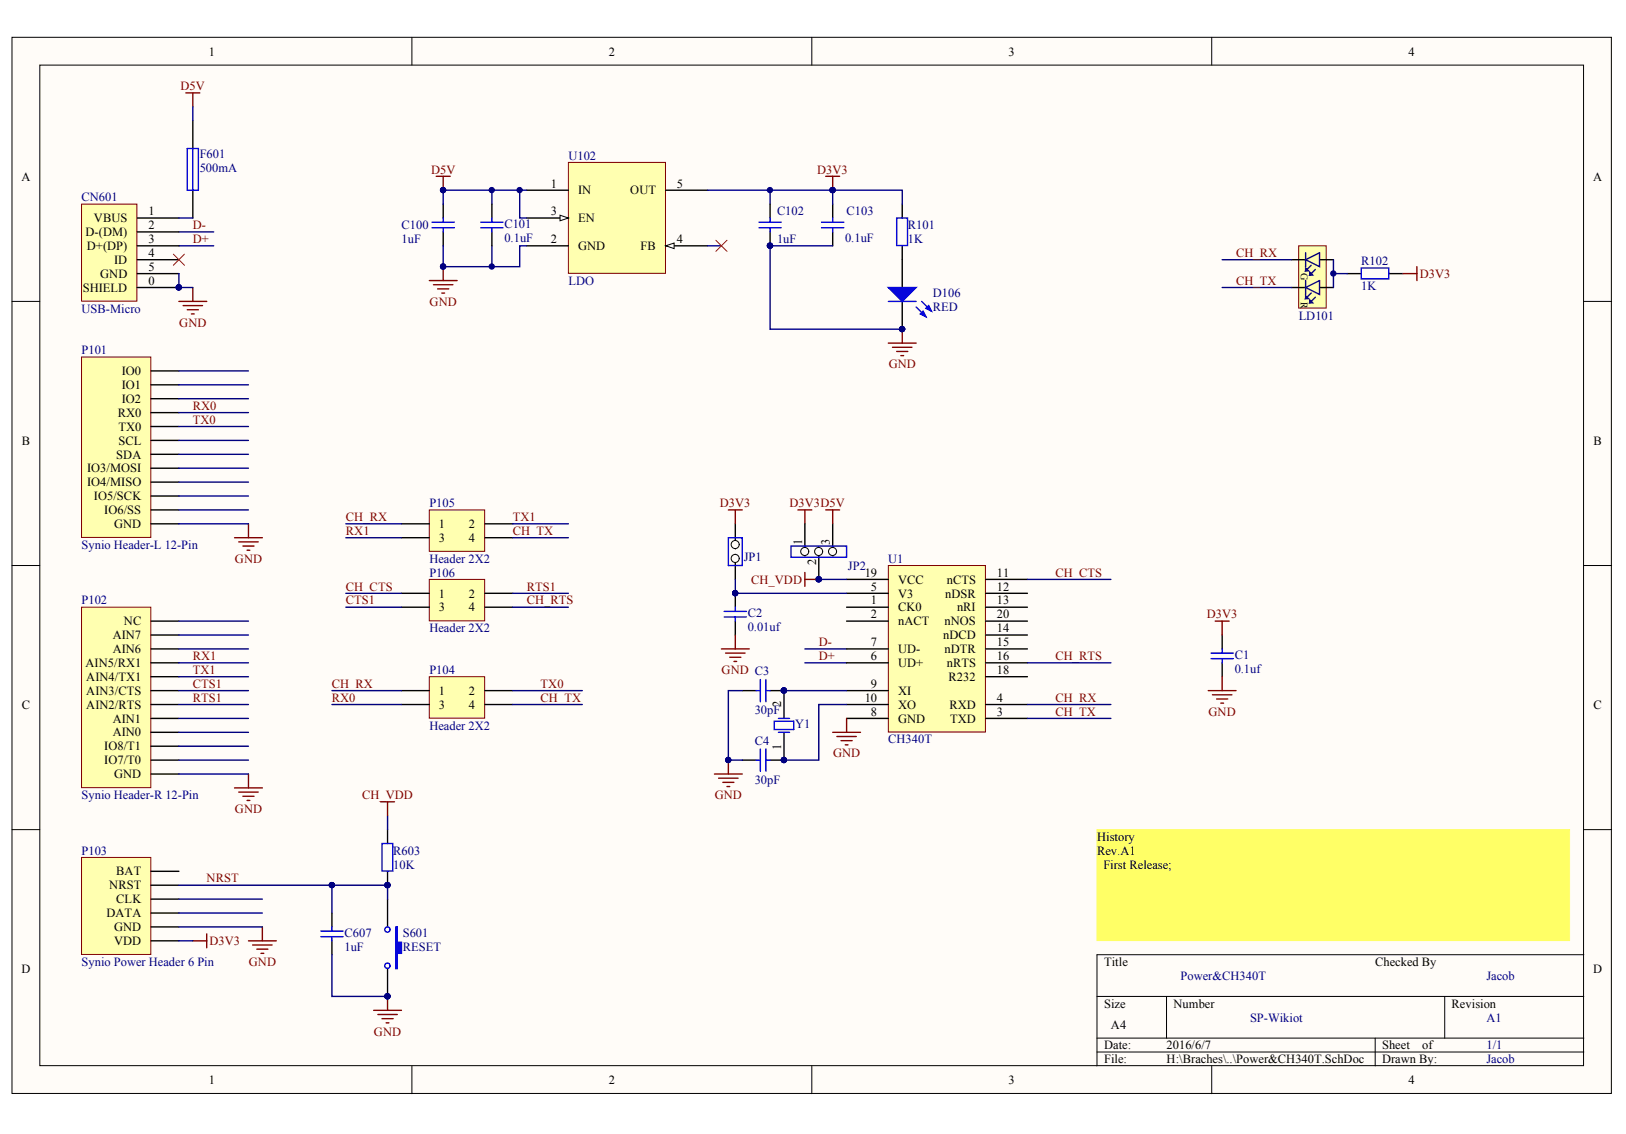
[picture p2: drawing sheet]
<svg xmlns="http://www.w3.org/2000/svg" width="287mm" height="200mm" viewBox="0 0 287 200" stroke-linecap="round" stroke-linejoin="round" font-family="sans-serif">
<defs><g id="words">
<g font-size="2.2">
<text x="36.8" y="9.8">1</text>
<text x="107.4" y="9.8">2</text>
<text x="177.9" y="9.8">3</text>
<text x="248.4" y="9.8">4</text>
<text x="3.8" y="31.9">A</text>
<text x="97.2" y="33.1">1</text>
<text x="102" y="34.3">IN</text>
<text x="111.2" y="34.3">OUT</text>
<text x="119.4" y="33.1">5</text>
<text x="281" y="31.9">A</text>
<text x="15.1" y="41.7">D-(DM)</text>
<text x="16.6" y="39.2">VBUS</text>
<text x="26.2" y="40.4">2</text>
<text x="26.2" y="38">1</text>
<text x="97.2" y="38">3</text>
<text x="102" y="39.2">EN</text>
<text x="15.3" y="44.1">D+(DP)</text>
<text x="20.1" y="46.6">ID</text>
<text x="26.2" y="47.8">5</text>
<text x="26.2" y="45.3">4</text>
<text x="26.2" y="42.9">3</text>
<text x="97.2" y="42.9">2</text>
<text x="102" y="44.1">GND</text>
<text x="113" y="44.1">FB</text>
<text x="119.4" y="42.9">4</text>
<text x="14.6" y="51.5">SHIELD</text>
<text x="17.7" y="49">GND</text>
<text x="26.2" y="50.2">0</text>
<text x="21.5" y="71.1">IO2</text>
<text x="21.5" y="68.6">IO1</text>
<text x="21.5" y="66.2">IO0</text>
<text x="20.8" y="73.5">RX0</text>
<text x="20.9" y="76">TX0</text>
<text x="3.8" y="78.4">B</text>
<text x="15.4" y="83.3">IO3/MOSI</text>
<text x="20.5" y="80.9">SDA</text>
<text x="20.9" y="78.4">SCL</text>
<text x="281.1" y="78.4">B</text>
<text x="15.4" y="85.8">IO4/MISO</text>
<text x="16.6" y="88.2">IO5/SCK</text>
<text x="18.4" y="90.7">IO6/SS</text>
<text x="20.1" y="93.1">GND</text>
<text x="77.4" y="93.1">1</text>
<text x="77.4" y="95.6">3</text>
<text x="82.7" y="93.1">2</text>
<text x="82.7" y="95.6">4</text>
<text x="141.5" y="96.1" transform="rotate(-90 141.5 96.1)">1</text>
<text x="143.9" y="99.6" transform="rotate(-90 143.9 99.6)">2</text>
<text x="146.4" y="96.1" transform="rotate(-90 146.4 96.1)">3</text>
<text x="152.5" y="101.7">19</text>
<text x="175.8" y="101.7">11</text>
<text x="77.4" y="105.4">1</text>
<text x="77.4" y="107.8">3</text>
<text x="82.7" y="105.4">2</text>
<text x="82.7" y="107.8">4</text>
<text x="153.6" y="104.2">5</text>
<text x="153.6" y="106.6">1</text>
<text x="158.4" y="105.4">V3</text>
<text x="158.4" y="102.9">VCC</text>
<text x="158.4" y="107.8">CK0</text>
<text x="166.7" y="105.4">nDSR</text>
<text x="167" y="102.9">nCTS</text>
<text x="168.8" y="107.8">nRI</text>
<text x="175.8" y="104.2">12</text>
<text x="175.8" y="106.6">13</text>
<text x="19.9" y="112.7">AIN7</text>
<text x="21.9" y="110.3">NC</text>
<text x="153.6" y="114">7</text>
<text x="153.6" y="109.1">2</text>
<text x="158.4" y="110.3">nACT</text>
<text x="166.4" y="112.7">nDCD</text>
<text x="166.6" y="110.3">nNOS</text>
<text x="175.8" y="109.1">20</text>
<text x="175.8" y="111.5">14</text>
<text x="175.8" y="114">15</text>
<text x="15.1" y="117.7">AIN5/RX1</text>
<text x="19.9" y="115.2">AIN6</text>
<text x="153.6" y="116.4">6</text>
<text x="158.4" y="117.7">UD+</text>
<text x="158.4" y="115.2">UD-</text>
<text x="166.6" y="115.2">nDTR</text>
<text x="167" y="117.7">nRTS</text>
<text x="175.8" y="116.4">16</text>
<text x="175.8" y="118.9">18</text>
<text x="3.8" y="125">C</text>
<text x="15.2" y="125">AIN2/RTS</text>
<text x="15.2" y="122.6">AIN3/CTS</text>
<text x="15.2" y="120.1">AIN4/TX1</text>
<text x="77.4" y="122.6">1</text>
<text x="77.4" y="125">3</text>
<text x="82.7" y="122.6">2</text>
<text x="82.7" y="125">4</text>
<text x="137.8" y="124.8" transform="rotate(-90 137.8 124.8)">2</text>
<text x="152.5" y="123.8">10</text>
<text x="153.6" y="121.3">9</text>
<text x="158.4" y="122.6">XI</text>
<text x="158.4" y="125">XO</text>
<text x="167.3" y="120.1">R232</text>
<text x="167.5" y="125">RXD</text>
<text x="175.8" y="123.8">4</text>
<text x="281.1" y="125">C</text>
<text x="19.9" y="129.9">AIN0</text>
<text x="19.9" y="127.5">AIN1</text>
<text x="153.6" y="126.2">8</text>
<text x="158.4" y="127.5">GND</text>
<text x="167.6" y="127.5">TXD</text>
<text x="175.8" y="126.2">3</text>
<text x="18.4" y="134.8">IO7/T0</text>
<text x="18.4" y="132.4">IO8/T1</text>
<text x="20.1" y="137.3">GND</text>
<text x="137.8" y="132.2" transform="rotate(-90 137.8 132.2)">1</text>
<text x="193.5" y="148.3">History</text>
<text x="20.5" y="154.4">BAT</text>
<text x="193.5" y="150.7">Rev.A1</text>
<text x="194.6" y="153.2">First Release;</text>
<text x="18.8" y="161.8">DATA</text>
<text x="19.3" y="156.9">NRST</text>
<text x="20.5" y="159.3">CLK</text>
<text x="20.1" y="166.7">VDD</text>
<text x="20.1" y="164.3">GND</text>
<text x="3.8" y="171.6">D</text>
<text x="194.7" y="170.4">Title</text>
<text x="242.6" y="170.4">Checked By</text>
<text x="281" y="171.6">D</text>
<text x="194.7" y="177.7">Size</text>
<text x="207" y="177.7">Number</text>
<text x="256.1" y="177.7">Revision</text>
<text x="194.7" y="185.1">Date:</text>
<text x="196" y="181.4">A4</text>
<text x="205.8" y="185.1">2016/6/7</text>
<text x="243.8" y="185.1">Sheet</text>
<text x="250.9" y="185.1">of</text>
<text x="36.8" y="191.2">1</text>
<text x="107.4" y="191.2">2</text>
<text x="177.9" y="191.2">3</text>
<text x="194.7" y="187.6">File:</text>
<text x="205.8" y="187.6">H:\Braches\..\Power&amp;CH340T.SchDoc</text>
<text x="243.8" y="187.6">Drawn By:</text>
<text x="248.4" y="191.2">4</text>
</g>
<g font-size="2.2" fill="#800000">
<text x="31.8" y="15.9">D5V</text>
<text x="76" y="30.6">D5V</text>
<text x="144.2" y="30.6">D3V3</text>
<text x="34" y="40.4">D-</text>
<text x="34" y="42.9">D+</text>
<text x="218" y="45.3">CH_RX</text>
<text x="75.8" y="53.9">GND</text>
<text x="218" y="50.2">CH_TX</text>
<text x="250.4" y="49">D3V3</text>
<text x="31.6" y="57.6">GND</text>
<text x="156.8" y="64.9">GND</text>
<text x="34" y="72.3">RX0</text>
<text x="34" y="74.8">TX0</text>
<text x="127" y="89.5">D3V3</text>
<text x="139.3" y="89.5">D3V3D5V</text>
<text x="61" y="91.9">CH_RX</text>
<text x="61" y="94.4">RX1</text>
<text x="90.5" y="94.4">CH_TX</text>
<text x="90.5" y="91.9">TX1</text>
<text x="41.4" y="99.3">GND</text>
<text x="186.2" y="101.7">CH_CTS</text>
<text x="61" y="104.2">CH_CTS</text>
<text x="61" y="106.6">CTS1</text>
<text x="92.9" y="106.6">CH_RTS</text>
<text x="92.9" y="104.2">RTS1</text>
<text x="132.5" y="102.9">CH_VDD</text>
<text x="144.4" y="114">D-</text>
<text x="212.9" y="109.1">D3V3</text>
<text x="34" y="116.4">RX1</text>
<text x="34" y="118.9">TX1</text>
<text x="127.3" y="118.9">GND C3</text>
<text x="144.4" y="116.4">D+</text>
<text x="186.2" y="116.4">CH_RTS</text>
<text x="34" y="121.3">CTS1</text>
<text x="34" y="123.8">RTS1</text>
<text x="58.5" y="121.3">CH_RX</text>
<text x="58.5" y="123.8">RX0</text>
<text x="95.4" y="123.8">CH_TX</text>
<text x="95.4" y="121.3">TX0</text>
<text x="186.2" y="123.8">CH_RX</text>
<text x="186.2" y="126.2">CH_TX</text>
<text x="213.2" y="126.2">GND</text>
<text x="146.9" y="133.6">GND</text>
<text x="41.4" y="143.4">GND</text>
<text x="63.9" y="140.9">CH_VDD</text>
<text x="126.1" y="140.9">GND</text>
<text x="36.5" y="155.6">NRST</text>
<text x="37" y="166.7">D3V3</text>
<text x="43.9" y="170.4">GND</text>
<text x="66" y="182.7">GND</text>
</g>
<g font-size="2.2" fill="#000080">
<text x="35.2" y="27.9">F601</text>
<text x="100.3" y="28.2">U102</text>
<text x="14.4" y="35.5">CN601</text>
<text x="35.2" y="30.4">500mA</text>
<text x="70.8" y="40.4">C100</text>
<text x="89" y="40.2">C101</text>
<text x="137.1" y="38">C102</text>
<text x="149.3" y="38">C103</text>
<text x="160.1" y="40.4">R101</text>
<text x="70.8" y="42.9">1uF</text>
<text x="89" y="42.6">0.1uF</text>
<text x="137.1" y="42.9">1uF</text>
<text x="149.1" y="42.6">0.1uF</text>
<text x="160.1" y="42.9">1K</text>
<text x="240.1" y="46.8">R102</text>
<text x="100.3" y="50.2">LDO</text>
<text x="164.5" y="52.4">D106</text>
<text x="240.1" y="51.2">1K</text>
<text x="14.4" y="55.1">USB-Micro</text>
<text x="164.5" y="54.9">RED</text>
<text x="229.1" y="56.4">LD101</text>
<text x="14.4" y="62.5">P101</text>
<text x="75.7" y="89.5">P105</text>
<text x="14.4" y="96.8">Synio Header-L 12-Pin</text>
<text x="75.7" y="99.3">Header 2X2</text>
<text x="75.7" y="101.7">P106</text>
<text x="131.2" y="99">JP1</text>
<text x="149.6" y="100.5">JP2</text>
<text x="156.7" y="99.3">U1</text>
<text x="14.4" y="106.6">P102</text>
<text x="75.7" y="111.5">Header 2X2</text>
<text x="131.9" y="111.3">0.01uf</text>
<text x="131.9" y="108.8">C2</text>
<text x="75.7" y="118.9">P104</text>
<text x="217.8" y="118.6">0.1uf</text>
<text x="217.8" y="116.2">C1</text>
<text x="133.1" y="126">30pF</text>
<text x="75.7" y="128.7">Header 2X2</text>
<text x="133.1" y="131.4">C4</text>
<text x="140.3" y="128.5">Y1</text>
<text x="156.7" y="131.1">CH340T</text>
<text x="14.4" y="140.9">Synio Header-R 12-Pin</text>
<text x="133.1" y="138.3">30pF</text>
<text x="14.4" y="150.7">P103</text>
<text x="69.4" y="153.2">10K</text>
<text x="69.4" y="150.7">R603</text>
<text x="60.8" y="167.7">1uF</text>
<text x="60.8" y="165.2">C607</text>
<text x="71" y="165.2">S601</text>
<text x="71" y="167.7">RESET</text>
<text x="14.4" y="170.4">Synio Power Header 6 Pin</text>
<text x="208.2" y="172.8">Power&amp;CH340T</text>
<text x="262.2" y="172.8">Jacob</text>
<text x="220.5" y="180.2">SP-Wikiot</text>
<text x="262.2" y="180.2">A1</text>
<text x="262.2" y="185.1">1/1</text>
<text x="262.2" y="187.6">Jacob</text>
</g>
<g font-size="1.8">
<text x="229.5" y="48.2" transform="rotate(90 229.5 48.2)">G</text>
<text x="229.5" y="53.2" transform="rotate(90 229.5 53.2)">R</text>
</g>
</g></defs>
<g fill="#fffcf8" stroke="#000" stroke-width=".18">
<path d="M2.1 6.6h282.1v186.3h-282.1z"/>
<path d="M7 11.5h272.3v176.5h-272.3z"/>
</g>
<g fill="none" stroke="#000" stroke-width=".18">
<path d="M72.7 6.6v4.9M143.2 6.6v4.9M213.7 6.6v4.9M2.1 53.2h4.9M279.4 53.2h4.9M2.1 99.8h4.9M279.4 99.8h4.9M2.1 146.3h4.9M279.4 146.3h4.9M193.5 175.8h85.9M205.8 175.8v7.3M254.8 175.8v7.3"/>
<path d="M279.4 168.4h-85.9v19.6M72.7 188v4.9M143.2 188v4.9M193.5 183.1h85.9M193.5 185.6h85.9M213.7 188v4.9M242.6 183.1v4.9"/>
</g>
<path d="M31.6 40.9h6.1M31.6 43.4h6.1M142 116.9h7.3M142 114.5h7.3" fill="none" stroke="#000080" stroke-width=".25"/>
<path d="M34 21.3v4.9M34 33.6v4.9M129.7 104.7v2.4M129.7 109.6v2.4M215.6 112v2.5M215.6 116.9v2.5M130.9 121.8h2.5M130.9 134.1h2.5M135.8 121.8h2.5v4.9M138.3 129.2v4.9h-2.5" fill="none" stroke="#000" stroke-width=".25"/>
<g fill="#000080" stroke="#000080" stroke-width=".18">
<circle cx="129.7" cy="104.6" r=".47"/>
<circle cx="138.3" cy="121.8" r=".47"/>
<circle cx="138.3" cy="134.1" r=".47"/>
<circle cx="128.4" cy="134.1" r=".47"/>
</g>
<g fill="none" stroke="#00f" stroke-width=".25">
<path d="M33 26.2h2v7.4h-2zM34 26.2v7.4M127.7 108.8h4M127.7 107.8h4M129.7 107.1v.7M129.7 108.8v.8M134.1 119.9v3.9M135.1 119.9v3.9M213.6 115.2h3.9M213.6 116.2h3.9M215.6 114.5v.7M215.6 116.2v.7"/>
<path d="M133.4 121.8h.7M133.4 134.1h.7M134.1 132.1v3.9M135.1 132.1v3.9M135.1 121.8h.7M135.1 134.1h.7M136.6 127.2h3.4v1.5h-3.4zM137.3 126.7h2M137.3 129.2h2"/>
</g>
<g fill="none" stroke="#800000" stroke-width=".25">
<path d="M32.8 16.4h2.4M34 16.4v2.4M31.6 53.2h4.9M32.3 53.9h3.4M33 54.6h2M33.8 55.4h.5M34 50.7v2.5M140.7 89.9h2.5M142 89.9v2.5M127.2 114.5h5M128 115.2h3.4M128.7 115.9h2"/>
<path d="M129.5 116.7h.4M129.7 112v2.5M214.4 109.6h2.4M215.6 109.6v2.4M215.6 119.4v2.4M126 136.5h4.9M126.8 137.3h3.4M127.5 138h2M128.2 138.7h.5M128.5 134.1v2.4M213.1 121.8h4.9M213.9 122.6h3.4"/>
<path d="M214.6 123.3h2M215.3 124h.5"/>
</g>
<path d="M14.4 36h9.7v17.1h-9.7z" fill="#ffffb0" stroke="#800000" stroke-width=".18"/>
<path d="M24.2 38.5h7.4M24.2 48.3h7.4M24.2 45.8h7.4M24.2 43.4h7.4M24.2 40.9h7.4M24.2 50.7h7.4" fill="none" stroke="#000" stroke-width=".25"/>
<circle cx="31.5" cy="50.7" r=".47" fill="#000080" stroke="#000080" stroke-width=".18"/>
<path d="M34 18.8v2.5M31.6 38.5h2.4" fill="none" stroke="#000080" stroke-width=".25"/>
<path d="M30.6 44.8l1.9 2M32.5 44.8l-1.9 2" fill="none" stroke="#f00" stroke-width=".18"/>
<path d="M14.4 63h12.2v31.8h-12.2z" fill="#ffffb0" stroke="#800000" stroke-width=".18"/>
<path d="M26.7 77.7h4.9M26.7 75.2h4.9M26.7 72.8h4.9M26.7 70.3h4.9M26.7 67.9h4.9M26.7 65.4h4.9M26.7 92.4h4.9M26.7 89.9h4.9M26.7 87.5h4.9M26.7 85h4.9M26.7 82.6h4.9M26.7 80.1h4.9" fill="none" stroke="#000" stroke-width=".25"/>
<path d="M14.4 151.2h12.2v17.2h-12.2z" fill="#ffffb0" stroke="#800000" stroke-width=".18"/>
<path d="M26.7 158.6h4.9M26.7 156.1h4.9M26.7 153.7h4.9M26.7 166h4.9M26.7 163.5h4.9M26.7 161h4.9" fill="none" stroke="#000" stroke-width=".25"/>
<path d="M41.4 94.8h4.9M42.1 95.6h3.4M42.8 96.3h2M43.6 97.1h.5M43.8 92.4v2.4M34 166h2.5M36.5 164.7v2.5M43.8 166h4.9M44.6 166.7h3.4M45.3 167.4h2M46 168.2h.5M46.3 163.5v2.5" fill="none" stroke="#800000" stroke-width=".25"/>
<path d="M14.4 107.1h12.2v31.8h-12.2z" fill="#ffffb0" stroke="#800000" stroke-width=".18"/>
<path d="M26.7 119.4h4.9M26.7 116.9h4.9M26.7 114.5h4.9M26.7 112h4.9M26.7 109.6h4.9M26.7 136.5h4.9M26.7 134.1h4.9M26.7 131.6h4.9M26.7 129.2h4.9M26.7 126.7h4.9M26.7 124.3h4.9M26.7 121.8h4.9" fill="none" stroke="#000" stroke-width=".25"/>
<path d="M41.4 139h4.9M42.1 139.7h3.4M43.8 136.5v2.5M42.8 140.5h2M43.6 141.2h.5" fill="none" stroke="#800000" stroke-width=".25"/>
<g fill="none" stroke="#000080" stroke-width=".25">
<path d="M31.6 77.7h12.2M31.6 75.2h12.2M31.6 72.8h12.2M31.6 70.3h12.2M31.6 67.9h12.2M31.6 65.4h12.2M31.6 92.4h12.2M31.6 89.9h12.2M31.6 87.5h12.2M31.6 85h12.2M31.6 82.6h12.2M31.6 80.1h12.2"/>
<path d="M31.6 119.4h12.2M31.6 116.9h12.2M31.6 114.5h12.2M31.6 112h12.2M31.6 109.6h12.2M31.6 136.5h12.2M31.6 134.1h12.2M31.6 131.6h12.2M31.6 129.2h12.2M31.6 126.7h12.2M31.6 124.3h12.2M31.6 121.8h12.2"/>
<path d="M31.6 158.6h14.7M31.6 163.5h14.7M31.6 166h2.4M31.6 161h14.7"/>
</g>
<path d="M75.7 119.4h9.8v7.3h-9.8z" fill="#ffffb0" stroke="#800000" stroke-width=".18"/>
<path d="M70.8 121.8h4.9M70.8 124.3h4.9M85.5 121.8h4.9M85.5 124.3h4.9" fill="none" stroke="#000" stroke-width=".25"/>
<path d="M58.5 121.8h12.3M58.5 124.3h12.3M90.4 121.8h12.3M90.4 124.3h12.3" fill="none" stroke="#000080" stroke-width=".25"/>
<path d="M75.7 89.9h9.8v7.4h-9.8z" fill="#ffffb0" stroke="#800000" stroke-width=".18"/>
<path d="M70.8 92.4h4.9M70.8 94.8h4.9M85.5 92.4h4.9M85.5 94.8h4.9" fill="none" stroke="#000" stroke-width=".25"/>
<path d="M75.7 102.2h9.8v7.3h-9.8z" fill="#ffffb0" stroke="#800000" stroke-width=".18"/>
<path d="M237.7 48.3h2.4M245 48.3h2.5M70.8 104.7h4.9M70.8 107.1h4.9M85.5 104.7h4.9M85.5 107.1h4.9" fill="none" stroke="#000" stroke-width=".25"/>
<path d="M61 92.4h9.8M61 94.8h9.8M90.4 92.4h9.9M90.4 94.8h9.9M61 107.1h9.8M61 104.7h9.8M90.4 107.1h9.9M90.4 104.7h9.9" fill="none" stroke="#000080" stroke-width=".25"/>
<path d="M240.1 47.3h4.9v1.9h-4.9z" fill="none" stroke="#00f" stroke-width=".25"/>
<path d="M247.5 48.3h2.4M249.9 47v2.5" fill="none" stroke="#800000" stroke-width=".25"/>
<path d="M229.1 43.4h4.8v10.9h-4.8z" fill="#ffffb0" stroke="#800000" stroke-width=".18"/>
<path d="M159.1 36v2.5M159.1 43.4v7.3M159.1 53.2v4.9M227.8 45.8h2.5M227.8 50.7h2.5M232.8 45.8h2.4M232.8 50.7h2.4" fill="none" stroke="#000" stroke-width=".25"/>
<path d="M230.3 45.8l2.5-1.2v2.4zM230.3 50.7l2.5-1.2v2.4zM230.3 44.6v2.4M230.3 49.5v2.4M231.3 46.8l-1 1h.5l-.5-.5v.5M231.3 51.7l-1 1h.5l-.5-.5v.5M232 47.5l-1 1h.5l-.5-.5v.5M232 52.4l-1 1h.5l-.5-.5v.5" fill="none" stroke="#11037f" stroke-width=".25"/>
<path d="M215.6 45.8h12.2M215.6 50.7h12.2M235.2 45.8v4.9M235.2 48.3h2.5" fill="none" stroke="#000080" stroke-width=".25"/>
<g fill="#000080" stroke="#000080" stroke-width=".18">
<circle cx="235.2" cy="48.2" r=".47"/>
<circle cx="159.1" cy="58" r=".47"/>
<circle cx="146.9" cy="33.5" r=".47"/>
</g>
<path d="M145.6 31.1h2.5M146.9 31.1v2.5M159.1 58.1v2.4M156.7 60.5h4.9M157.4 61.3h3.5M158.2 62h1.9M158.9 62.7h.5" fill="none" stroke="#800000" stroke-width=".25"/>
<path d="M158.2 38.5h1.9v4.8h-1.9zM156.7 53.2h4.9M161.6 54.1l1.7 1.8M162.6 53.2l1.7 1.7" fill="none" stroke="#00f" stroke-width=".25"/>
<g fill="#00f" stroke="#00f" stroke-width=".25">
<path d="M156.7 50.7h4.9l-2.5 2.5z"/>
<path d="M162.3 55.4l.5-.5 .5 1z"/>
<path d="M163.3 54.4l.5-.5 .5 1z"/>
</g>
<path d="M100.3 28.6h17.1v19.6h-17.1z" fill="#ffffb0" stroke="#800000" stroke-width=".18"/>
<path d="M92.9 33.6h7.4M92.9 38.5h7.4M92.9 43.4h7.4" fill="none" stroke="#000" stroke-width=".25"/>
<path d="M98.8 38l1.5 .5-1.5 .4z" fill="#fffcf8" stroke="#000" stroke-width=".18"/>
<path d="M117.4 43.4h7.4" fill="none" stroke="#000" stroke-width=".25"/>
<path d="M117.4 43.4l1.5-.5v.9z" fill="#fffcf8" stroke="#000" stroke-width=".18"/>
<path d="M78.2 36v2.5M86.8 36v2.5M117.4 33.6h7.4M135.8 36v2.5M146.9 36v2.5M78.2 40.9v2.5M86.8 40.9v2.5M135.8 40.9v2.5M146.9 40.9v2.5" fill="none" stroke="#000" stroke-width=".25"/>
<path d="M76.9 31.1h2.5M78.2 31.1v2.5M75.7 49.5h4.9M76.5 50.2h3.4M77.2 51h2M77.9 51.7h.5M78.2 47v2.5" fill="none" stroke="#800000" stroke-width=".25"/>
<g fill="#000080" stroke="#000080" stroke-width=".18">
<circle cx="78.2" cy="47" r=".47"/>
<circle cx="78.2" cy="33.5" r=".47"/>
<circle cx="86.7" cy="33.5" r=".47"/>
<circle cx="91.6" cy="33.5" r=".47"/>
<circle cx="86.7" cy="47" r=".47"/>
<circle cx="135.8" cy="33.5" r=".47"/>
<circle cx="135.8" cy="43.3" r=".47"/>
<circle cx="146.9" cy="33.5" r=".47"/>
</g>
<path d="M86.8 33.6v2.4M91.7 33.6v4.9h1.2M135.8 33.6v2.4M146.9 33.6h12.2v2.4M86.8 43.4v3.6M124.8 43.4h2.4" fill="none" stroke="#000080" stroke-width=".25"/>
<g fill="none" stroke="#00f" stroke-width=".25">
<path d="M76.2 39.2h3.9M78.2 38.5v.7M84.8 39.2h3.9M86.8 38.5v.7M133.9 39.2h3.9M135.8 38.5v.7M144.9 39.2h3.9M146.9 38.5v.7M76.2 40.2h3.9M78.2 40.2v.7M84.8 40.2h3.9M86.8 40.2v.7"/>
<path d="M133.9 40.2h3.9M135.8 40.2v.7M144.9 40.2h3.9M146.9 40.2v.7"/>
</g>
<path d="M126.3 42.4l1.9 1.9M128.2 42.4l-1.9 1.9" fill="none" stroke="#f00" stroke-width=".18"/>
<path d="M193.5 146.3h83.4v19.6h-83.4z" fill="#ff6" stroke="#ff6" stroke-width=".18"/>
<path d="M156.7 99.8h17.1v29.3h-17.1z" fill="#ffffb0" stroke="#800000" stroke-width=".18"/>
<g fill="none" stroke="#000" stroke-width=".25">
<path d="M129.7 97.8v4.4M149.3 104.7h7.4M149.3 116.9h7.4M149.3 114.5h7.4M149.3 102.2h7.4M149.3 109.6h7.4M149.3 107.1h7.4M173.9 104.7h7.3M173.9 116.9h7.3M173.9 114.5h7.3M173.9 102.2h7.3M173.9 109.6h7.3"/>
<path d="M173.9 107.1h7.3M173.9 112h7.3M173.9 119.4h7.3M149.3 126.7h7.4M149.3 124.3h7.4M149.3 121.8h7.4M173.9 126.7h7.3M173.9 124.3h7.3"/>
</g>
<path d="M31.6 48.3v2.4h2.4M181.2 102.2h14.7M181.2 116.9h14.7M138.3 121.8h11M149.3 124.3h-4.9v9.8h-6.1M181.2 126.7h14.7M181.2 124.3h14.7" fill="none" stroke="#000080" stroke-width=".25"/>
<g fill="#000080" stroke="#000080" stroke-width=".18">
<circle cx="138.3" cy="121.8" r=".47"/>
<circle cx="138.3" cy="134.1" r=".47"/>
<circle cx="31.5" cy="50.7" r=".47"/>
</g>
<path d="M146.9 129.2h4.9M147.6 129.9h3.4M148.3 130.6h2M149.1 131.4h.5M149.3 126.7v2.5" fill="none" stroke="#800000" stroke-width=".25"/>
<circle cx="129.7" cy="98.5" r=".71" fill="#fffcf8" stroke="#000" stroke-width=".18"/>
<path d="M129.7 92.4v4.4" fill="none" stroke="#000" stroke-width=".25"/>
<circle cx="129.7" cy="96" r=".71" fill="#fffcf8" stroke="#000" stroke-width=".18"/>
<path d="M128.5 94.8h2.4v5h-2.4z" fill="none" stroke="#00f" stroke-width=".25"/>
<path d="M128.5 89.9h2.4M129.7 89.9v2.5" fill="none" stroke="#800000" stroke-width=".25"/>
<path d="M146.9 92.4v5.6" fill="none" stroke="#000" stroke-width=".25"/>
<circle cx="146.9" cy="97.3" r=".71" fill="#fffcf8" stroke="#000" stroke-width=".18"/>
<path d="M144.4 96.6v5.6" fill="none" stroke="#000" stroke-width=".25"/>
<circle cx="144.4" cy="97.3" r=".71" fill="#fffcf8" stroke="#000" stroke-width=".18"/>
<circle cx="144.4" cy="102.2" r=".47" fill="#000080" stroke="#000080" stroke-width=".18"/>
<path d="M142 92.4v5.6" fill="none" stroke="#000" stroke-width=".25"/>
<circle cx="141.9" cy="97.3" r=".71" fill="#fffcf8" stroke="#000" stroke-width=".18"/>
<g fill="none" stroke="#00f" stroke-width=".25">
<path d="M139.5 96.3h9.8v2h-9.8zM67.4 148.8h1.9v4.8h-1.9zM56.6 164.2h3.9M56.6 165.2h3.9M58.5 163.5v.7M58.5 165.2v.8"/>
<circle cx="68.3" cy="164" r=".47"/>
<circle cx="68.3" cy="170.3" r=".47"/>
</g>
<g fill="#000080" stroke="#000080" stroke-width=".18">
<circle cx="144.4" cy="102.2" r=".47"/>
<circle cx="68.3" cy="156.1" r=".47"/>
<circle cx="68.3" cy="175.7" r=".47"/>
<circle cx="135.8" cy="43.3" r=".47"/>
<circle cx="159.1" cy="58" r=".47"/>
<circle cx="146.9" cy="33.5" r=".47"/>
<circle cx="78.2" cy="47" r=".47"/>
<circle cx="78.2" cy="33.5" r=".47"/>
<circle cx="128.4" cy="134.1" r=".47"/>
<circle cx="129.7" cy="104.6" r=".47"/>
<circle cx="58.5" cy="156.1" r=".47"/>
</g>
<path d="M92.9 33.6h-14.7v2.4M124.8 33.6h22.1v2.4M78.2 43.4v3.6h13.5v-3.6h1.2M146.9 43.4h-11.1v14.7h23.3M129.7 102.2v2.5h19.6M144.4 102.2h4.9M130.9 121.8h-2.4v12.3h2.4M31.6 156.1h36.8v2.5M58.5 156.1v4.9M68.4 143.9v2.4M58.5 168.4v7.4h9.9" fill="none" stroke="#000080" stroke-width=".25"/>
<path d="M145.6 89.9h2.5M146.9 89.9v2.5M142 101v2.4M142 102.2h2.4M67.1 141.4h2.5M68.4 141.4v2.5M65.9 178.2h4.9M66.6 178.9h3.5M67.4 179.7h1.9M68.4 175.8v2.4M68.1 180.4h.5" fill="none" stroke="#800000" stroke-width=".25"/>
<path d="M68.4 146.3v2.5M68.4 153.7v2.4M68.4 158.6v4.9M58.5 161v2.5M58.5 166v2.4M68.4 170.9v4.9" fill="none" stroke="#000" stroke-width=".25"/>
<path d="M69.8 163.5h.3v2.7h.7v2h-.7v2.7h-.3z" fill-rule="evenodd" fill="#00f" stroke="#00f" stroke-width=".25"/>
<use href="#words"/>
</svg>
